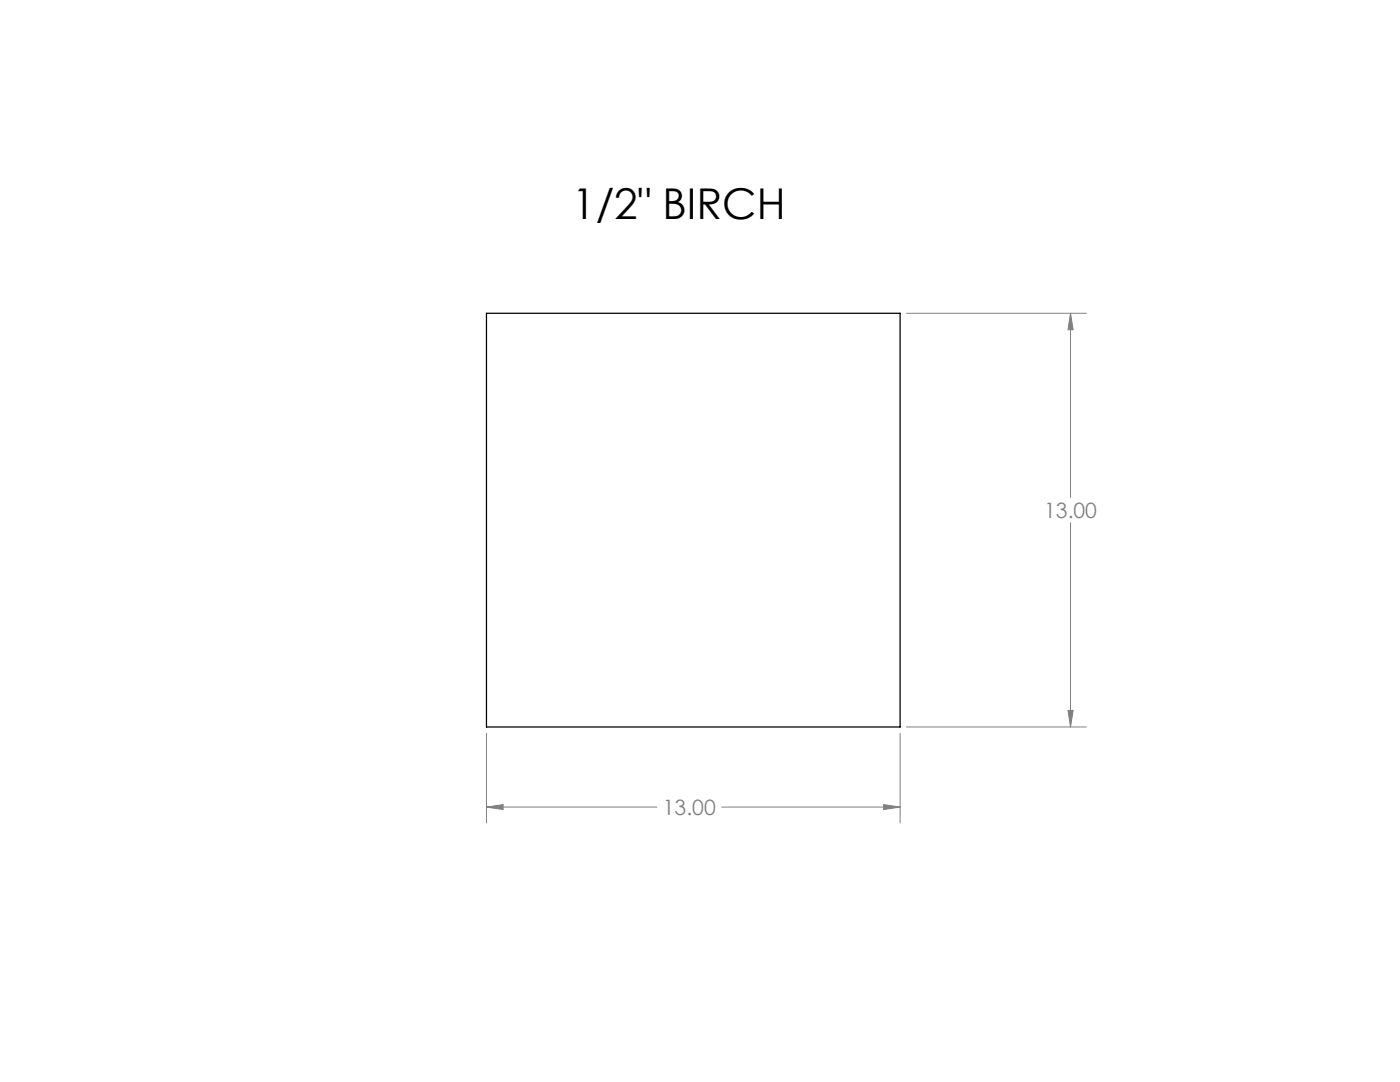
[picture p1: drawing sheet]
<svg xmlns="http://www.w3.org/2000/svg" width="279mm" height="216mm" viewBox="0 0 279 216" stroke-linecap="round" stroke-linejoin="round" font-family="sans-serif">
<defs><g id="words">
<text font-size="8.5" x="114.2" y="43.8">1/2&quot; BIRCH</text>
<g font-size="4.2" fill="#808080">
<text x="208.4" y="103.3">13.00</text>
<text x="132.3" y="162.6">13.00</text>
</g>
</g></defs>
<path d="M180.9 62.5h35.9M213.6 62.5l.6 3.3h-1.1zM213.6 62.5v36.7M213.6 104.3v40.8M97.1 146.3v17.9M179.6 146.3v17.9M180.9 145.1h35.9M213.1 141.7h1.1l-.6 3.4zM97.1 161l3.3-.5v1zM97.1 161h34M144 161h35.6M176.4 160.5l3.2 .5-3.2 .5z" fill="none" stroke="#808080" stroke-width=".2"/>
<path d="M213.1 141.7h1.1l-.6 3.4zM213.6 62.5l.6 3.3h-1.1zM97.1 161l3.3-.5v1zM176.4 160.5l3.2 .5-3.2 .5z" fill="#808080"/>
<path d="M97.1 62.5h82.5v82.6h-82.5z" fill="none" stroke="#000" stroke-width=".25"/>
<path d="M16.5 187h120v15.2h-120z" fill="#fff"/>
<use href="#words"/>
</svg>
